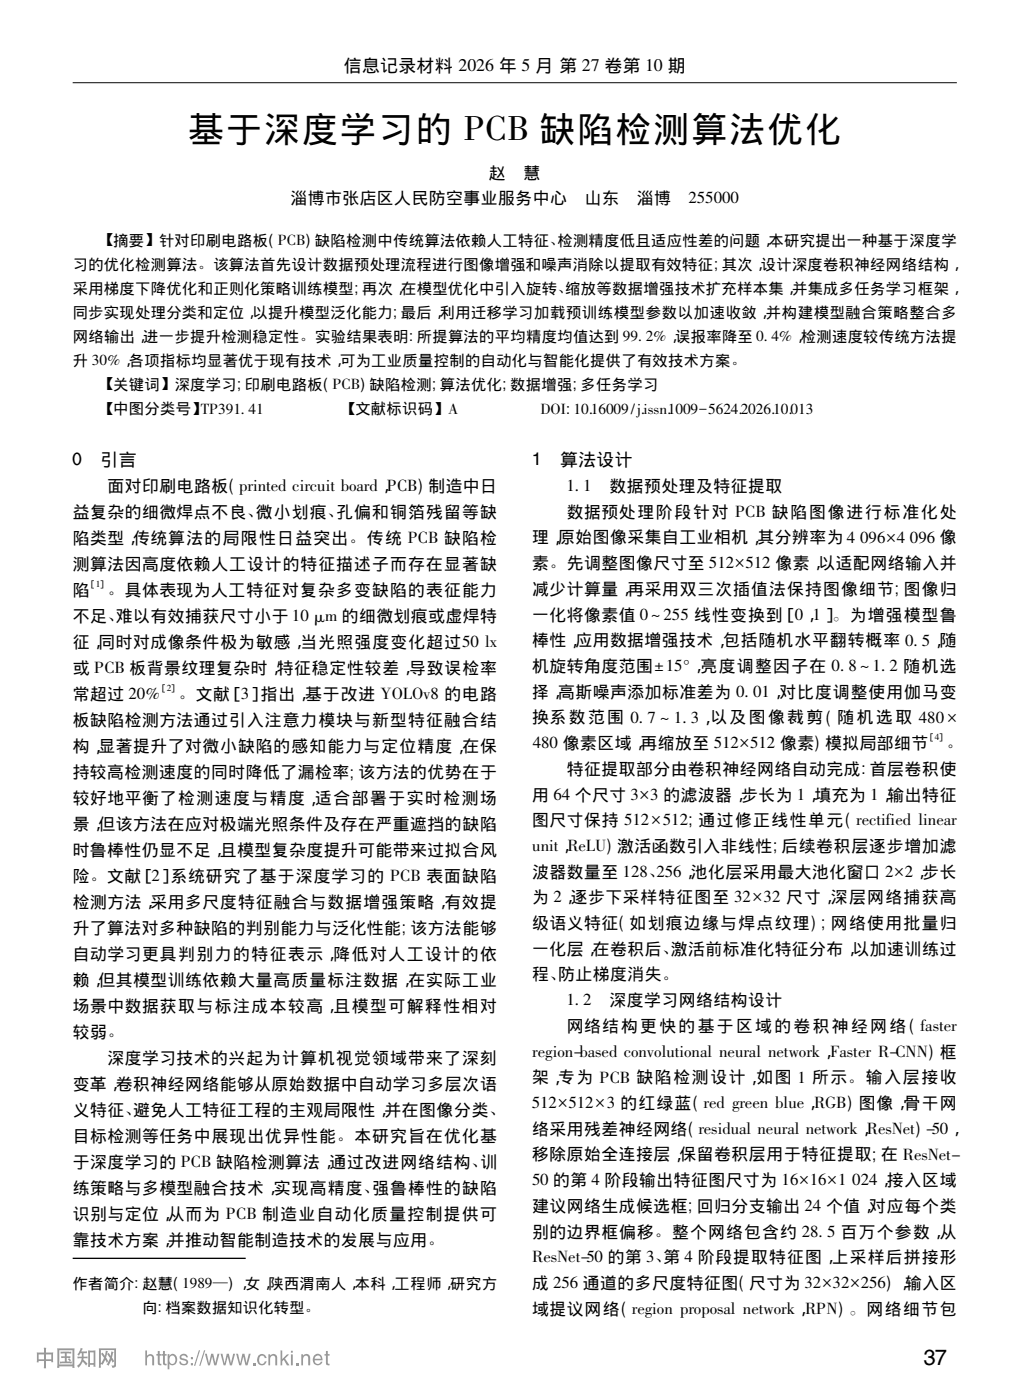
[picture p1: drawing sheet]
<svg xmlns="http://www.w3.org/2000/svg" width="210mm" height="285mm" viewBox="0 0 210 285" stroke-linecap="round" stroke-linejoin="round" font-family="sans-serif">
<defs><g id="words">
<text font-size="7.3" x="38.3" y="28.8">基于深度学习的 PCB 缺陷检测算法优化</text>
<text font-size="4.5" x="187.9" y="277.8">37</text>
<g font-size="3.6">
<text x="70" y="14.6">信息记录材料 2026 年 5 月 第 27 卷第 10 期</text>
<text x="14.7" y="94.8">0</text>
<text x="20.5" y="94.9">引言</text>
<text x="108.2" y="94.8">1</text>
<text x="114" y="94.9">算法设计</text>
</g>
<g font-size="3.4">
<text x="59.1" y="41.6">淄博市张店区人民防空事业服务中心</text>
<text x="99.5" y="36.3">赵</text>
<text x="106.5" y="36.3">慧</text>
<text x="119" y="41.6">山东</text>
<text x="129.6" y="41.6">淄博</text>
<text x="140.1" y="41.4">255000</text>
<text x="21.9" y="100.2">面对印刷电路板 printed circuit board，</text>
<text x="78.7" y="100">PCB 制造中日</text>
<text x="115.3" y="100">1. 1</text>
<text x="124" y="100.2">数据预处理及特征提取</text>
<text x="14.8" y="105.5">益复杂的细微焊点不良、 微小划痕、 孔偏和铜箔残留等缺</text>
<text x="115.4" y="105.4">数据预处理阶段针对 PCB 缺陷图像进行标准化处</text>
<text x="14.8" y="110.8">陷类型，</text>
<text x="27.1" y="110.8">传统算法的局限性日益突出。</text>
<text x="74.7" y="110.8">传统 PCB 缺陷检</text>
<text x="108.3" y="110.6">理，</text>
<text x="113.6" y="110.6">原始图像采集自工业相机，</text>
<text x="154.1" y="110.6">其分辨率为 4</text>
<text x="175" y="110.5">096×4</text>
<text x="185.2" y="110.5">096 像</text>
<text x="14.8" y="116">测算法因高度依赖人工设计的特征描述子而存在显著缺</text>
<text x="108.3" y="115.9">素。</text>
<text x="115.3" y="115.9">先调整图像尺寸至 512×512 像素，</text>
<text x="166.6" y="115.9">以适配网络输入并</text>
<text x="14.8" y="121.3">陷</text>
<text x="21.9" y="121.2">。</text>
<text x="25.4" y="121.3">具体表现为人工特征对复杂多变缺陷的表征能力</text>
<text x="108.3" y="121.1">减少计算量，</text>
<text x="127.7" y="121.1">再采用双三次插值法保持图像细节 图像归</text>
<text x="14.8" y="126.7">不足、 难以有效捕获尺寸小于 10 μm 的细微划痕或虚焊特</text>
<text x="14.8" y="132">征，</text>
<text x="20.1" y="132">同时对成像条件极为敏感，</text>
<text x="61.2" y="132">当光照强度变化超过50 lx</text>
<text x="108.3" y="126.3">一化将像素值 0～ 255 线性变换到［0，</text>
<text x="108.3" y="131.6">棒性，</text>
<text x="117.1" y="131.6">应用数据增强技术，</text>
<text x="147.1" y="131.6">包括随机水平翻转概率 0. 5，</text>
<text x="165.4" y="126.2">1］。</text>
<text x="173" y="126.3">为增强模型鲁</text>
<text x="191.3" y="131.6">随</text>
<text x="14.8" y="137.3">或 PCB 板背景纹理复杂时，</text>
<text x="56.3" y="137.3">特征稳定性较差，</text>
<text x="83.2" y="137.3">导致误检率</text>
<text x="108.3" y="136.8">机旋转角度范围±15°，亮度调整因子在 0. 8 ～ 1. 2 随机选</text>
<text x="14.8" y="142.6">常超过 20%</text>
<text x="36.3" y="142.4">。</text>
<text x="39.8" y="142.6">文献［3］指出，</text>
<text x="62.1" y="142.6">基于改进 YOLOv8 的电路</text>
<text x="108.3" y="142">择，</text>
<text x="113.6" y="142">高斯噪声添加标准差为 0. 01，</text>
<text x="158.6" y="142">对比度调整使用伽马变</text>
<text x="14.8" y="147.9">板缺陷检测方法通过引入注意力模块与新型特征融合结</text>
<text x="108.3" y="147.3">换系数范围 0. 7 ～ 1. 3，以及图像裁剪</text>
<text x="170.4" y="147.3">随机选取 480 ×</text>
<text x="14.8" y="153.2">构，</text>
<text x="20.1" y="153.2">显著提升了对微小缺陷的感知能力与定位精度，在保</text>
<text x="108.4" y="152.3">480 像素区域，</text>
<text x="130.4" y="152.5">再缩放至 512×512 像素 模拟局部细节</text>
<text x="192.6" y="152.3">。</text>
<text x="14.8" y="158.5">持较高检测速度的同时降低了漏检率 该方法的优势在于</text>
<text x="115.4" y="157.7">特征提取部分由卷积神经网络自动完成 首层卷积使</text>
<text x="14.8" y="163.8">较好地平衡了检测速度与精度，适合部署于实时检测场</text>
<text x="108.3" y="163">用 64 个尺寸 3×3 的滤波器，</text>
<text x="150.8" y="163">步长为 1，</text>
<text x="165.7" y="163">填充为 1，</text>
<text x="180.6" y="163">输出特征</text>
<text x="14.8" y="169">景，</text>
<text x="20" y="169">但该方法在应对极端光照条件及存在严重遮挡的缺陷</text>
<text x="108.3" y="168.2">图尺寸保持 512×512 通过修正线性单元</text>
<text x="108.3" y="173.3">unit，</text>
<text x="115.5" y="173.3">ＲeLU 激活函数引入非线性 后续卷积层逐步增加滤</text>
<text x="174.2" y="168">rectified linear</text>
<text x="14.8" y="174.3">时鲁棒性仍显不足，</text>
<text x="14.8" y="179.6">险。</text>
<text x="21.8" y="179.6">文献［2］系统研究了基于深度学习的 PCB 表面缺陷</text>
<text x="44.7" y="174.3">且模型复杂度提升可能带来过拟合风</text>
<text x="108.3" y="178.6">波器数量至 128、 256，</text>
<text x="140.6" y="178.6">池化层采用最大池化窗口 2×2，</text>
<text x="187.7" y="178.6">步长</text>
<text x="14.8" y="184.9">检测方法，</text>
<text x="30.6" y="184.9">采用多尺度特征融合与数据增强策略，</text>
<text x="90.4" y="184.9">有效提</text>
<text x="108.3" y="183.9">为 2，</text>
<text x="116.2" y="183.9">逐步下采样特征图至 32×32 尺寸，深层网络捕获高</text>
<text x="14.8" y="190.2">升了算法对多种缺陷的判别能力与泛化性能 该方法能够</text>
<text x="108.3" y="189.1">级语义特征 如划痕边缘与焊点纹理) ; 网络使用批量归</text>
<text x="14.8" y="195.5">自动学习更具判别力的特征表示，降低对人工设计的依</text>
<text x="108.3" y="194.4">一化层，</text>
<text x="120.6" y="194.4">在卷积后、 激活前标准化特征分布，</text>
<text x="173.5" y="194.4">以加速训练过</text>
<text x="14.8" y="200.7">赖，</text>
<text x="20.1" y="200.7">但其模型训练依赖大量高质量标注数据，在实际工业</text>
<text x="108.3" y="199.6">程、 防止梯度消失。</text>
<text x="14.8" y="206">场景中数据获取与标注成本较高，且模型可解释性相对</text>
<text x="115.3" y="204.7">1. 2</text>
<text x="124" y="204.8">深度学习网络结构设计</text>
<text x="187.3" y="209.9">faster</text>
<text x="14.8" y="211.3">较弱。</text>
<text x="108.3" y="215.1">region-based convolutional neural network，Faster Ｒ-CNN</text>
<text x="115.4" y="210.1">网络结构更快的基于区域的卷积神经网络</text>
<text x="191.3" y="215.3">框</text>
<text x="14.8" y="221.9">变革，</text>
<text x="21.9" y="216.6">深度学习技术的兴起为计算机视觉领域带来了深刻</text>
<text x="23.6" y="221.9">卷积神经网络能够从原始数据中自动学习多层次语</text>
<text x="108.3" y="220.5">架，</text>
<text x="113.6" y="220.5">专为 PCB 缺陷检测设计，如图 1 所示。</text>
<text x="176.2" y="220.5">输入层接收</text>
<text x="14.8" y="227.2">义特征、 避免人工特征工程的主观局限性，</text>
<text x="78.2" y="227.2">并在图像分类、</text>
<text x="108.2" y="225.6">512×512×3 的红绿蓝</text>
<text x="143.2" y="225.6">red green blue，ＲGB</text>
<text x="174.7" y="225.8">图像，骨干网</text>
<text x="14.8" y="232.5">目标检测等任务中展现出优异性能。</text>
<text x="72.1" y="232.5">本研究旨在优化基</text>
<text x="108.3" y="231">络采用残差神经网络 residual neural network，</text>
<text x="176.4" y="230.8">ＲesNet -50，</text>
<text x="14.8" y="237.7">于深度学习的 PCB 缺陷检测算法，</text>
<text x="67.1" y="237.7">通过改进网络结构、 训</text>
<text x="108.3" y="236.2">移除原始全连接层，</text>
<text x="138.3" y="236.2">保留卷积层用于特征提取 在 ＲesNet-</text>
<text x="14.8" y="243">练策略与多模型融合技术，</text>
<text x="55.7" y="243">实现高精度、 强鲁棒性的缺陷</text>
<text x="108.3" y="241.3">50 的第 4 阶段输出特征图尺寸为 16×16×1</text>
<text x="173.4" y="241.3">024，</text>
<text x="180.5" y="241.5">接入区域</text>
<text x="14.8" y="248.3">识别与定位，</text>
<text x="34.2" y="248.3">从而为 PCB 制造业自动化质量控制提供可</text>
<text x="108.3" y="246.7">建议网络生成候选框 回归分支输出 24 个值，</text>
<text x="108.3" y="251.9">别的边界框偏移。</text>
<text x="136.8" y="251.9">整个网络包含约 28. 5 百万个参数，从</text>
<text x="176.9" y="246.7">对应每个类</text>
<text x="14.8" y="253.6">靠技术方案，</text>
<text x="34.2" y="253.6">并推动智能制造技术的发展与应用。</text>
<text x="108.3" y="257">ＲesNet-50 的第 3、 第 4 阶段提取特征图，</text>
<text x="169.3" y="257.2">上采样后拼接形</text>
<text x="108.3" y="262.4">成 256 通道的多尺度特征图 尺寸为 32×32×256) ，</text>
<text x="184.2" y="262.4">输入区</text>
<text x="108.3" y="267.7">域提议网络</text>
<text x="128.6" y="267.5">region proposal network，ＲPN 。</text>
<text x="176.3" y="267.7">网络细节包</text>
</g>
<g font-size="3.1">
<text x="20.3" y="49.9">【 摘要】 针对印刷电路板 PCB 缺陷检测中传统算法依赖人工特征、 检测精度低且适应性差的问题，</text>
<text x="156.4" y="50.1">本研究提出一种基于深度学</text>
<text x="14.8" y="55">习的优化检测算法。</text>
<text x="14.8" y="59.9">采用梯度下降优化和正则化策略训练模型 再次，</text>
<text x="43.4" y="55">该算法首先设计数据预处理流程进行图像增强和噪声消除以提取有效特征 其次，</text>
<text x="81.6" y="59.9">在模型优化中引入旋转、 缩放等数据增强技术扩充样本集，</text>
<text x="154.8" y="55">设计深度卷积神经网络结构，</text>
<text x="161.2" y="59.9">并集成多任务学习框架，</text>
<text x="14.8" y="64.8">同步实现处理分类和定位，</text>
<text x="51.4" y="64.8">以提升模型泛化能力 最后，</text>
<text x="89.5" y="64.8">利用迁移学习加载预训练模型参数以加速收敛，</text>
<text x="155.8" y="64.8">并构建模型融合策略整合多</text>
<text x="14.8" y="69.7">网络输出，</text>
<text x="29.1" y="69.7">进一步提升检测稳定性。</text>
<text x="64.1" y="69.7">实验结果表明 所提算法的平均精度均值达到 99. 2%，</text>
<text x="137.4" y="69.7">误报率降至 0. 4%，</text>
<text x="163" y="69.7">检测速度较传统方法提</text>
<text x="14.8" y="74.5">升 30%，</text>
<text x="26.2" y="74.5">各项指标均显著优于现有技术，</text>
<text x="69.2" y="74.5">可为工业质量控制的自动化与智能化提供了有效技术方案。</text>
<text x="20.3" y="79.3">【 关键词】 深度学习 印刷电路板 PCB 缺陷检测 算法优化 数据增强 多任务学习</text>
<text x="20.3" y="84.2">【 中图分类号】 TP391. 41</text>
<text x="69.6" y="84.2">【 文献标识码】 A</text>
<text x="110" y="84.2">DOI 10．16009/j．issn．1009－5624．2026．10．013</text>
<text x="14.8" y="262.4">作者简介 赵慧 1989—) ，</text>
<text x="49.9" y="262.4">女，</text>
<text x="54.6" y="262.4">陕西渭南人，</text>
<text x="72.2" y="262.4">本科，</text>
<text x="80.3" y="262.4">工程师，</text>
<text x="91.6" y="262.4">研究方</text>
<text x="29" y="267.3">向 档案数据知识化转型。</text>
</g>
<g font-size="1.9">
<text x="17.9" y="119.5">［1］</text>
<text x="32.3" y="140.7">［2］</text>
<text x="188.6" y="150.7">［4］</text>
</g>
</g></defs>
<path d="M14.8 16.8h179.9" fill="none" stroke="#000" stroke-width=".2"/>
<path d="M14.8 256.2h35.2" fill="none" stroke="#000" stroke-width=".27"/>
<g fill="#999">
<path d="M7.5 275.3v2h.4v-.2h1.1l-.1 1.4h.5l-.1-1.4h1.1v.2h.4v-2h-1.5l.1-.9-.5-.1 .1 1zM7.9 275.7h1.1v1h-1.1zM9.3 275.7h1.1v1h-1.1z" fill-rule="evenodd"/>
<path d="M12.3 275.2v.3h.9v.6h-.7v.4l.7-.1v.8h-1v.4h2.4v-.4h-1v-.8l.7 .1v-.4h-.7v-.6h.9v-.3zM13.8 276.7l.4 .5 .2-.2a.33 .33 0 0 0-.2-.4 .33 .33 0 0 0-.4 .1zM11.6 274.5v4h.5v-.3h2.6v.3h.5v-4zM12.1 274.9h2.6v2.9h-2.6z" fill-rule="evenodd"/>
<path d="M16.4 274.4l-.7 1.3 .4 .3 .3-.5h.3v.7l-.9-.1v.4h.8l-.2 .7-.7 .9 .2 .3 1-1.2 .6 .8 .3-.3-.8-.9v-.3h.8v-.4l-.8 .1v-.7h.7v-.4h-1.2l.4-.5zM17.9 274.9v3.4h.4v-.5h.7v.4h.4v-3.3zM18.3 275.3h.7v2.2h-.7z" fill-rule="evenodd"/>
<path d="M20.1 274.5h3.5v3.6l-.7 .4-.3-.5 .6-.1v-.8l-.3 .3-.3-.5-.6 1.2-.3-.3 .7-1.3-.6-.9 .3-.2 .4 .6 .1-.9 .5 .2a1.4 1.4 0 0 0 .1 1.8v-2.3h-2.7v2.8l.2-.3a1.01 1.01 0 0 0-.1-1.7l.2-.3 .5 .7 .2-1 .4 .1v.1a1.55 1.55 0 0 0 0 1.7l.1 .2-.3 .3-.3-.6-.6 1.1-.3-.3v.8h-.4z" fill-rule="evenodd"/>
<path d="M29.6 274.9h.3v1.1a.79 .79 0 0 1 .9-.3 .79 .79 0 0 1 .6 .7v1.5h-.4v-1.4a.54 .54 0 0 0-.7-.5 .54 .54 0 0 0-.4 .7v1.2h-.3z" fill-rule="evenodd"/>
<path d="M32.1 275h.4v.7h.3v.3h-.3v1.5l.3 .1v.3a.53 .53 0 0 1-.7-.4v-1.5h-.3v-.3h.3z" fill-rule="evenodd"/>
<path d="M33.2 275h.3v.7h.4v.3h-.4v1.5l.4 .1-.1 .3a.53 .53 0 0 1-.6-.4v-1.5h-.3v-.3h.3z" fill-rule="evenodd"/>
<path d="M34.1 275.7v3.1h.4v-1.1a.96 .96 0 0 0 1.1 .1 .96 .96 0 0 0 .5-1.1 .89 .89 0 0 0-.6-1 .89 .89 0 0 0-1 .3v-.3zM34.8 276a.81 .81 0 0 1 1 .8 .81 .81 0 0 1-.9 .8 .99 .99 0 0 1-.1-1.6z" fill-rule="evenodd"/>
<path d="M36.7 275.9l.2-.2a.86 .86 0 0 1 1.3 .6h-.3a.49 .49 0 0 0-.5-.4 .49 .49 0 0 0-.5 .5 1.67 1.67 0 0 1 1.4 .8 .94 .94 0 0 1-.9 .7 .94 .94 0 0 1-.9-.7h.3a.55 .55 0 0 0 .5 .5 .55 .55 0 0 0 .6-.5l-.9-.3a.56 .56 0 0 1-.5-.4 .56 .56 0 0 1 .2-.6z" fill-rule="evenodd"/>
<path d="M38.8 276.3v.4h.5v-.4zM38.8 277.5v.4h.5v-.4z" fill-rule="evenodd"/>
<path d="M40.5 274.9h.2l-1 3.2h-.2z" fill-rule="evenodd"/>
<path d="M41.5 274.9h.3l-1 3.2h-.3z" fill-rule="evenodd"/>
<path d="M41.7 275.6h.4l.4 1.9 .5-1.9h.4l.4 1.9 .5-1.9h.4l-.7 2.3h-.4l-.4-1.7-.5 1.7h-.4z" fill-rule="evenodd"/>
<path d="M44.9 275.6h.4l.4 1.9 .4-1.9h.5l.4 1.9 .4-1.9h.4l-.6 2.3h-.4l-.4-1.7-.5 1.7h-.4z" fill-rule="evenodd"/>
<path d="M48 275.6h.4l.5 1.9 .4-1.9h.4l.5 1.9 .4-1.9h.4l-.6 2.3h-.4l-.5-1.7-.4 1.7h-.4z" fill-rule="evenodd"/>
<path d="M51.5 277.5h.5v.4h-.5z" fill-rule="evenodd"/>
<path d="M52.8 275.8a.95 .95 0 0 1 1.5 .7h-.4a.55 .55 0 0 0-.6-.5 .55 .55 0 0 0-.5 .4l-.1 .4a.59 .59 0 0 0 .4 .8 .59 .59 0 0 0 .8-.5h.4a1 1 0 0 1-1.3 .8 1 1 0 0 1-.7-1.3z" fill-rule="evenodd"/>
<path d="M54.6 275.7h.4v.3a.77 .77 0 0 1 .8-.4 .77 .77 0 0 1 .6 .8v1.5h-.4v-1.3a.51 .51 0 0 0-.4-.6 .51 .51 0 0 0-.6 .4v1.5h-.4z" fill-rule="evenodd"/>
<path d="M57.1 274.9h.3v1.8l1-1h.4l-.8 .9 .9 1.3h-.5l-.7-1.1-.3 .3v.8h-.3z" fill-rule="evenodd"/>
<path d="M59.2 275v.4h.4v-.4zM59.2 275.7v2.2h.4v-2.2z" fill-rule="evenodd"/>
<path d="M60.3 277.5h.5v.4h-.5z" fill-rule="evenodd"/>
<path d="M61.3 275.7h.4v.3a.77 .77 0 0 1 .8-.4 .77 .77 0 0 1 .6 .8v1.5h-.4v-1.3a.51 .51 0 0 0-.4-.6 .51 .51 0 0 0-.6 .4v1.5h-.4z" fill-rule="evenodd"/>
<path d="M64.2 276.2a.62 .62 0 0 1 .7-.2 .62 .62 0 0 1 .4 .6h-1.3zM64.1 275.8a1.15 1.15 0 0 0-.4 1.4 1.15 1.15 0 0 0 1.3 .7l.4-.3 .2-.4h-.3a.63 .63 0 0 1-.8 .4 .63 .63 0 0 1-.5-.7h1.7a1.04 1.04 0 0 0-.5-1.1 1.04 1.04 0 0 0-1.1 0z" fill-rule="evenodd"/>
<path d="M66.3 275h.4v.7h.4v.3h-.4v1.5l.4 .1-.1 .3a.53 .53 0 0 1-.7-.4v-1.5h-.3v-.3h.3z" fill-rule="evenodd"/>
</g>
<use href="#words"/>
</svg>
